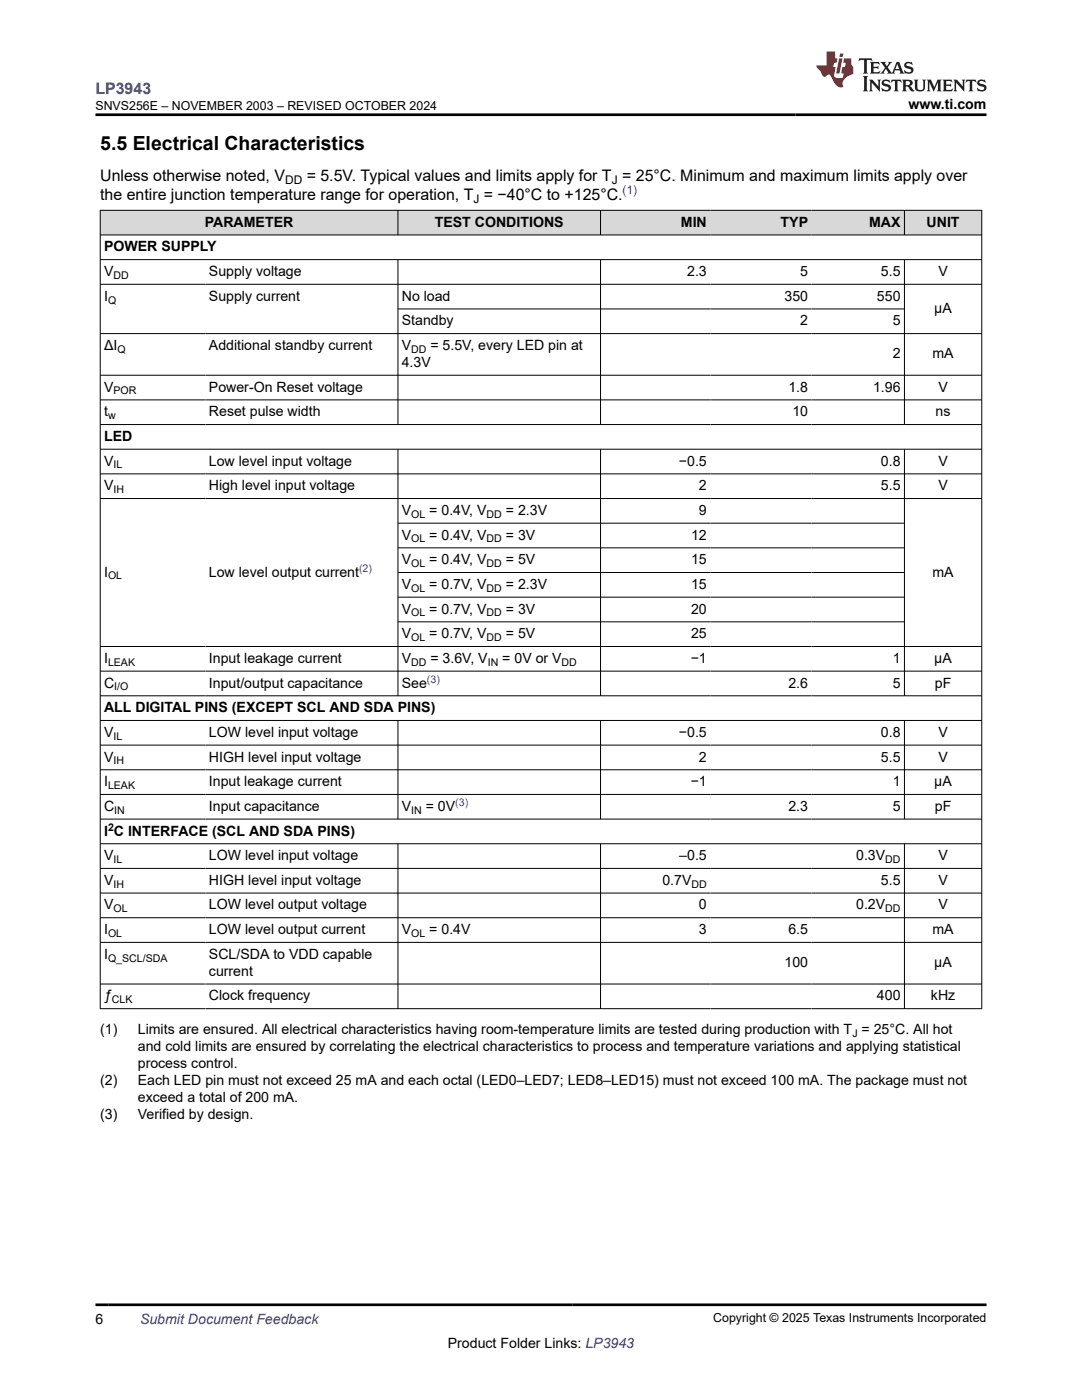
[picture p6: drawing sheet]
<svg xmlns="http://www.w3.org/2000/svg" width="216mm" height="279mm" viewBox="0 0 216 279" stroke-linecap="round" stroke-linejoin="round" font-family="sans-serif">
<defs><g id="words">
<text font-size="3.9" x="20" y="29.9">5.5 Electrical Characteristics</text>
<text font-size="3.2" fill="#00f" x="19.1" y="18.7">LP3943</text>
<g font-size="3.2">
<text x="20" y="36.1">Unless otherwise noted, V</text>
<text x="20" y="39.9">the entire junction temperature range for operation, T = −40°C to +125°C.</text>
<text x="61.2" y="36.1">= 5.5V. Typical values and limits apply for T = 25°C. Minimum and maximum limits apply over</text>
</g>
<g font-size="2.8">
<text x="181.3" y="21.8">www.ti.com</text>
<text x="40.9" y="45.2">PARAMETER</text>
<text x="86.8" y="45.2">TEST CONDITIONS</text>
<text x="135.9" y="45.2">MIN</text>
<text x="155.8" y="45.2">TYP</text>
<text x="173.4" y="45.2">MAX</text>
<text x="184.9" y="45.2">UNIT</text>
<text x="20.8" y="50.2">POWER SUPPLY</text>
<text x="20.8" y="55.1">V</text>
<text x="41.7" y="55.1">Supply voltage</text>
<text x="137.1" y="55.1">2.3</text>
<text x="159.7" y="55.1">5</text>
<text x="175.8" y="55.1">5.5</text>
<text x="187.2" y="55.1">V</text>
<text x="20.8" y="60">I</text>
<text x="41.7" y="60">Supply current</text>
<text x="80.2" y="60">No load</text>
<text x="80.2" y="64.9">Standby</text>
<text x="156.5" y="60">350</text>
<text x="159.7" y="64.9">2</text>
<text x="175" y="60">550</text>
<text x="178.1" y="64.9">5</text>
<text x="186.4" y="62.5">µA</text>
<text x="20.8" y="69.9">ΔI</text>
<text x="41.7" y="69.9">Additional standby current</text>
<text x="80.2" y="69.9">V</text>
<text x="85.9" y="69.9">= 5.5V, every LED pin at</text>
<text x="178.1" y="71.5">2</text>
<text x="186.1" y="71.5">mA</text>
<text x="80.2" y="73.2">4.3V</text>
<text x="20.8" y="78.2">V</text>
<text x="20.8" y="83.1">t</text>
<text x="41.7" y="78.2">Power-On Reset voltage</text>
<text x="41.7" y="83.1">Reset pulse width</text>
<text x="157.3" y="78.2">1.8</text>
<text x="158.1" y="83.1">10</text>
<text x="174.2" y="78.2">1.96</text>
<text x="186.7" y="83.1">ns</text>
<text x="187.2" y="78.2">V</text>
<text x="20.8" y="88">LED</text>
<text x="20.8" y="92.9">V</text>
<text x="41.7" y="92.9">Low level input voltage</text>
<text x="135.5" y="92.9">−0.5</text>
<text x="175.8" y="92.9">0.8</text>
<text x="187.2" y="92.9">V</text>
<text x="20.8" y="97.8">V</text>
<text x="41.7" y="97.8">High level input voltage</text>
<text x="139.5" y="97.8">2</text>
<text x="175.8" y="97.8">5.5</text>
<text x="187.2" y="97.8">V</text>
<text x="80.2" y="102.8">V</text>
<text x="80.2" y="107.7">V</text>
<text x="85.7" y="102.8">= 0.4V, V</text>
<text x="85.7" y="107.7">= 0.4V, V</text>
<text x="100.9" y="102.8">= 2.3V</text>
<text x="100.9" y="107.7">= 3V</text>
<text x="137.9" y="107.7">12</text>
<text x="139.5" y="102.8">9</text>
<text x="80.2" y="112.6">V</text>
<text x="85.7" y="112.6">= 0.4V, V</text>
<text x="100.9" y="112.6">= 5V</text>
<text x="137.9" y="112.6">15</text>
<text x="20.8" y="115.1">I</text>
<text x="41.7" y="115.1">Low level output current</text>
<text x="80.2" y="117.5">V</text>
<text x="85.7" y="117.5">= 0.7V, V</text>
<text x="100.9" y="117.5">= 2.3V</text>
<text x="137.9" y="117.5">15</text>
<text x="186.1" y="115.1">mA</text>
<text x="80.2" y="122.5">V</text>
<text x="85.7" y="122.5">= 0.7V, V</text>
<text x="100.9" y="122.5">= 3V</text>
<text x="137.9" y="122.5">20</text>
<text x="80.2" y="127.4">V</text>
<text x="85.7" y="127.4">= 0.7V, V</text>
<text x="100.9" y="127.4">= 5V</text>
<text x="137.9" y="127.4">25</text>
<text x="20.8" y="132.3">I</text>
<text x="20.8" y="137.2">C</text>
<text x="41.7" y="132.3">Input leakage current</text>
<text x="41.7" y="137.2">Input/output capacitance</text>
<text x="80.2" y="132.3">V</text>
<text x="80.2" y="137.2">See</text>
<text x="85.9" y="132.3">= 3.6V, V</text>
<text x="100.2" y="132.3">= 0V or V</text>
<text x="137.8" y="132.3">−1</text>
<text x="157.3" y="137.2">2.6</text>
<text x="178.1" y="132.3">1</text>
<text x="178.1" y="137.2">5</text>
<text x="186.4" y="132.3">µA</text>
<text x="186.5" y="137.2">pF</text>
<text x="20.8" y="142.1">ALL DIGITAL PINS (EXCEPT SCL AND SDA PINS)</text>
<text x="20.8" y="147.1">V</text>
<text x="41.7" y="147.1">LOW level input voltage</text>
<text x="135.5" y="147.1">−0.5</text>
<text x="175.8" y="147.1">0.8</text>
<text x="187.2" y="147.1">V</text>
<text x="20.8" y="152">V</text>
<text x="41.7" y="152">HIGH level input voltage</text>
<text x="139.5" y="152">2</text>
<text x="175.8" y="152">5.5</text>
<text x="187.2" y="152">V</text>
<text x="20.8" y="156.9">I</text>
<text x="20.8" y="161.8">C</text>
<text x="41.7" y="156.9">Input leakage current</text>
<text x="41.7" y="161.8">Input capacitance</text>
<text x="80.2" y="161.8">V</text>
<text x="85" y="161.8">= 0V</text>
<text x="137.8" y="156.9">−1</text>
<text x="157.3" y="161.8">2.3</text>
<text x="178.1" y="156.9">1</text>
<text x="178.1" y="161.8">5</text>
<text x="186.4" y="156.9">µA</text>
<text x="186.5" y="161.8">pF</text>
<text x="20.8" y="166.7">I C INTERFACE (SCL AND SDA PINS)</text>
<text x="20.8" y="171.7">V</text>
<text x="41.7" y="171.7">LOW level input voltage</text>
<text x="135.5" y="171.7">–0.5</text>
<text x="170.8" y="171.7">0.3V</text>
<text x="187.2" y="171.7">V</text>
<text x="20.8" y="176.6">V</text>
<text x="41.7" y="176.6">HIGH level input voltage</text>
<text x="132.2" y="176.6">0.7V</text>
<text x="175.8" y="176.6">5.5</text>
<text x="187.2" y="176.6">V</text>
<text x="20.8" y="181.5">V</text>
<text x="41.7" y="181.5">LOW level output voltage</text>
<text x="139.5" y="181.5">0</text>
<text x="170.8" y="181.5">0.2V</text>
<text x="187.2" y="181.5">V</text>
<text x="20.8" y="186.4">I</text>
<text x="20.8" y="191.3">I</text>
<text x="41.7" y="186.4">LOW level output current</text>
<text x="41.7" y="191.3">SCL/SDA to VDD capable</text>
<text x="80.2" y="186.4">V</text>
<text x="85.7" y="186.4">= 0.4V</text>
<text x="139.5" y="186.4">3</text>
<text x="157.3" y="186.4">6.5</text>
<text x="186.1" y="186.4">mA</text>
<text x="41.7" y="194.7">current</text>
<text x="156.5" y="193">100</text>
<text x="186.4" y="193">µA</text>
<text x="20.8" y="199.7">ƒ</text>
<text x="41.7" y="199.7">Clock frequency</text>
<text x="175" y="199.7">400</text>
<text x="185.8" y="199.7">kHz</text>
<text x="20" y="206.5">(1)</text>
<text x="27.5" y="206.5">Limits are ensured. All electrical characteristics having room-temperature limits are tested during production with T = 25°C. All hot</text>
<text x="27.5" y="209.8">and cold limits are ensured by correlating the electrical characteristics to process and temperature variations and applying statistical</text>
<text x="27.5" y="213.2">process control.</text>
<text x="20" y="216.6">(2)</text>
<text x="27.5" y="216.6">Each LED pin must not exceed 25 mA and each octal (LED0–LED7; LED8–LED15) must not exceed 100 mA. The package must not</text>
<text x="27.5" y="220">exceed a total of 200 mA.</text>
<text x="20" y="223.4">(3)</text>
<text x="27.5" y="223.4">Verified by design.</text>
<text x="19.1" y="264.2">6</text>
<text x="89.4" y="269">Product Folder Links: LP3943</text>
</g>
<text font-size="2.8" fill="#00f" x="27.9" y="264.2">Submit Document Feedback</text>
<g font-size="2.5">
<text x="19" y="21.9">SNVS256E – NOVEMBER 2003 – REVISED OCTOBER 2024</text>
<text x="142.3" y="263.9">Copyright © 2025 Texas Instruments Incorporated</text>
</g>
<g font-size="2.4">
<text x="56.9" y="36.7">DD</text>
<text x="94.5" y="40.5">J</text>
<text x="122.1" y="36.7">J</text>
</g>
<text font-size="2.4" fill="#00f" x="124.2" y="38.8">(1)</text>
<g font-size="2.1">
<text x="22.6" y="55.7">DD</text>
<text x="21.6" y="60.6">Q</text>
<text x="23.4" y="70.4">Q</text>
<text x="82.1" y="70.4">DD</text>
<text x="21.6" y="83.6">w</text>
<text x="22.6" y="78.7">POR</text>
<text x="22.6" y="93.5">IL</text>
<text x="22.6" y="98.4">IH</text>
<text x="82.1" y="103.3">OL</text>
<text x="97.1" y="103.3">DD</text>
<text x="82.1" y="108.3">OL</text>
<text x="82.1" y="113.2">OL</text>
<text x="97.1" y="108.3">DD</text>
<text x="97.1" y="113.2">DD</text>
<text x="21.6" y="115.6">OL</text>
<text x="82.1" y="118.1">OL</text>
<text x="97.1" y="118.1">DD</text>
<text x="82.1" y="123">OL</text>
<text x="97.1" y="123">DD</text>
<text x="82.1" y="127.9">OL</text>
<text x="97.1" y="127.9">DD</text>
<text x="21.6" y="132.9">LEAK</text>
<text x="22.8" y="137.8">I/O</text>
<text x="82.1" y="132.9">DD</text>
<text x="97.3" y="132.9">IN</text>
<text x="112.1" y="132.9">DD</text>
<text x="22.6" y="147.6">IL</text>
<text x="22.6" y="152.5">IH</text>
<text x="21.6" y="157.5">LEAK</text>
<text x="21.6" y="165.8">2</text>
<text x="22.8" y="162.4">IN</text>
<text x="82.1" y="162.4">IN</text>
<text x="22.6" y="172.2">IL</text>
<text x="176.6" y="172.2">DD</text>
<text x="22.6" y="177.1">IH</text>
<text x="138" y="177.1">DD</text>
<text x="22.6" y="182.1">OL</text>
<text x="176.6" y="182.1">DD</text>
<text x="21.6" y="187">OL</text>
<text x="21.6" y="191.9">Q_SCL/SDA</text>
<text x="82.1" y="187">OL</text>
<text x="22.3" y="200.2">CLK</text>
<text x="170.1" y="207">J</text>
</g>
<g font-size="2.1" fill="#00f">
<text x="71.7" y="114.1">(2)</text>
<text x="85.2" y="136.3">(3)</text>
<text x="90.8" y="160.9">(3)</text>
</g>
</g></defs>
<g fill="#d8d8d8">
<path d="M20 42h175.9v4.9h-175.9z" fill-rule="evenodd"/>
<path d="M20.1 42h59.2v4.8h-59.2z" fill-rule="evenodd"/>
<path d="M79.5 42h40.3v4.8h-40.3z" fill-rule="evenodd"/>
<path d="M119.9 42h21.8v4.8h-21.8z" fill-rule="evenodd"/>
<path d="M141.7 42h20.3v4.8h-20.3z" fill-rule="evenodd"/>
<path d="M162 42h18.4v4.8h-18.4z" fill-rule="evenodd"/>
<path d="M180.5 42h15.3v4.8h-15.3z" fill-rule="evenodd"/>
</g>
<g fill="none" stroke="#000" stroke-width=".2">
<path d="M19.9 42h176.1M19.9 46.9h176.1M19.9 51.8h176.1M19.9 56.7h176.1M20 41.9v159.5M79.4 41.9v5.1M79.4 51.8v33M119.8 41.9v5.1M119.8 51.8v33M180.5 41.9v5.1M180.5 51.8v33M195.9 41.9v159.5"/>
<path d="M19.9 66.6h176.1M19.9 74.9h176.1M19.9 79.8h176.1M79.4 61.7h101.1M19.9 84.7h176.1M19.9 89.6h176.1M19.9 94.6h176.1M19.9 99.5h176.1M79.4 89.6v49.3M119.8 89.6v49.3M180.5 89.6v49.3M79.4 104.4h101.1"/>
<path d="M79.4 109.3h101.1M79.4 114.3h101.1M79.4 119.2h101.1M19.9 129h176.1M19.9 133.9h176.1M19.9 138.9h176.1M79.4 124.1h101.1M19.9 143.8h176.1M19.9 148.7h176.1M19.9 153.6h176.1M19.9 158.5h176.1M79.4 143.8v19.7"/>
<path d="M119.8 143.8v19.7M180.5 143.8v19.7M19.9 163.5h176.1M19.9 168.4h176.1M19.9 173.3h176.1M19.9 178.2h176.1M79.4 168.4v33M119.8 168.4v33M180.5 168.4v33M19.9 183.2h176.1M19.9 188.1h176.1M19.9 196.4h176.1"/>
<path d="M19.9 201.3h176.1"/>
</g>
<path d="M171.5 11.6l-.2 .6 .5-.2h.6v.1v2.2l-.2 .4h1l-.2-.4v-2.2v-.1h.5l.6 .2-.2-.6zM173.6 12.4l.2 .3v1.6l-.2 .4h1.9l.1-.6a1.08 1.08 0 0 1-1.3 .2v-.7h.6l.4 .2v-.7l-.4 .2h-.6v-.5l.2-.2a1 1 0 0 1 1 .3l-.1-.5zM175.7 12.4l.9 1.1-1 1.2h.9l-.2-.2 .5-.8 .4 .8-.2 .2h1.6l-.2-.2 .2-.5h.9l.1 .5-.1 .2h.9l-.2-.4-.8-1.9h-.5l-.9 2.1-.9-1.1 .9-1h-.8l.2 .2-.4 .6-.4-.6 .2-.2zM179 12.8l.4 1h-.7zM180.7 12.5a.65 .65 0 0 0-.2 .7 .65 .65 0 0 0 .6 .5l.6 .1 .1 .3a.79 .79 0 0 1-.7 .4 .79 .79 0 0 1-.7-.5l.1 .7 .2-.1a.93 .93 0 0 0 1.1 0 .93 .93 0 0 0 .4-.9 1.46 1.46 0 0 0-1.2-.6l-.1-.3a1.09 1.09 0 0 1 1.2 .2l-.2-.6-.1 .1-.5-.2zM172.2 15.2l.2 .4v2.2l-.2 .4h1l-.2-.4v-2.2l.2-.4zM173.4 15.9l.2 .4v1.5l-.2 .4h.8l-.3-.4 .1-1.3 1.6 1.8v-2l.2-.4h-.7l.1 .2 .1 1.1-1.2-1.3zM176.2 16a.65 .65 0 0 0-.2 .8 .65 .65 0 0 0 .6 .4l.6 .2 .1 .2a.79 .79 0 0 1-.7 .4 .79 .79 0 0 1-.7-.5l.1 .7 .2-.1a.93 .93 0 0 0 1.1 .1 .93 .93 0 0 0 .4-1 1.46 1.46 0 0 0-1.2-.5l-.1-.4a1.09 1.09 0 0 1 1.2 .2l-.1-.6-.2 .1-.5-.1zM177.9 15.9l-.1 .6a.63 .63 0 0 1 .8-.3v1.6l-.3 .4h1l-.2-.4v-1.6a.66 .66 0 0 1 .8 .3l-.1-.6zM180 15.9l.2 .4v1.5l-.2 .4h1l-.2-.2-.1-.7h.5l.1 .2a.79 .79 0 0 0 1.2 .6l-1-.9a.61 .61 0 0 0 .6-.6 .61 .61 0 0 0-.5-.7zM180.8 16.2h.1a.47 .47 0 0 1 .5 .1 .47 .47 0 0 1 .1 .5l-.1 .1-.7 .1zM182.3 15.9l.2 .2a2.27 2.27 0 0 0 .4 2 1.04 1.04 0 0 0 1.7-.7v-1.3l.2-.2h-.8l.2 .4v1.1a.6 .6 0 0 1-.6 .6 .6 .6 0 0 1-.6-.6v-1.1l.3-.4zM184.9 15.9l.2 .4v1.5l-.2 .4h.8l-.3-.4v-1.4l.9 1.9 .9-1.9v1.4l-.3 .4h1l-.2-.4v-1.5l.2-.4h-.8l-.7 1.5-.6-1.5zM188.1 15.9l.2 .4v1.5l-.2 .4h1.9l.1-.6a1.09 1.09 0 0 1-1.3 .2v-.7h.6l.4 .2v-.6l-.4 .2h-.6v-.6l.2-.1a1.01 1.01 0 0 1 1 .3l-.1-.6zM190.2 15.9l.3 .4v1.5l-.3 .4h.8l-.2-.4v-1.3l1.6 1.8v-2l.2-.4h-.7l.2 .2v1.1l-1.2-1.3zM192.8 15.9l-.1 .6a.63 .63 0 0 1 .8-.3v1.6l-.3 .4h1l-.2-.4v-1.6a.66 .66 0 0 1 .8 .3l-.1-.6zM195.2 16a.65 .65 0 0 0-.2 .8 .65 .65 0 0 0 .6 .4l.6 .2 .2 .2a.79 .79 0 0 1-.7 .4 .79 .79 0 0 1-.7-.5l.1 .7 .2-.1a.93 .93 0 0 0 1 .1 .93 .93 0 0 0 .5-1 1.46 1.46 0 0 0-1.3-.5v-.4a1.09 1.09 0 0 1 1.2 .2l-.2-.6-.2 .1-.5-.1z" fill="#231f20"/>
<path d="M164.9 10.3v2.7h-2l.1 .4 .8 1a.95 .95 0 0 0 1 .9 .59 .59 0 0 1 .5-.4 .59 .59 0 0 1 .5 .3l.4 .8a1.59 1.59 0 0 0 2.1 1.4 1.61 1.61 0 0 1 1-2.3l1-.3-.1-1.5a1.59 1.59 0 0 1-.3-1.7h-1.5l-.2 .9h.6l-.2 .9h-.5l-.2 .9v.3l.4 .1-.1 .9h-.7a.73 .73 0 0 1-1-.7l.3-1.5h-.5l.1-.9h.5l.2-.9h-.5v-1.3zM167.4 11.6l-.6 3.1h.7l.6-3.1zM167.6 10.7l-.1 .6h.7l.1-.6z" fill="#ed1c24"/>
<path d="M19.1 22.9h177.8M19.1 260.4h177.8" fill="none" stroke="#000" stroke-width=".53"/>
<use href="#words"/>
</svg>
